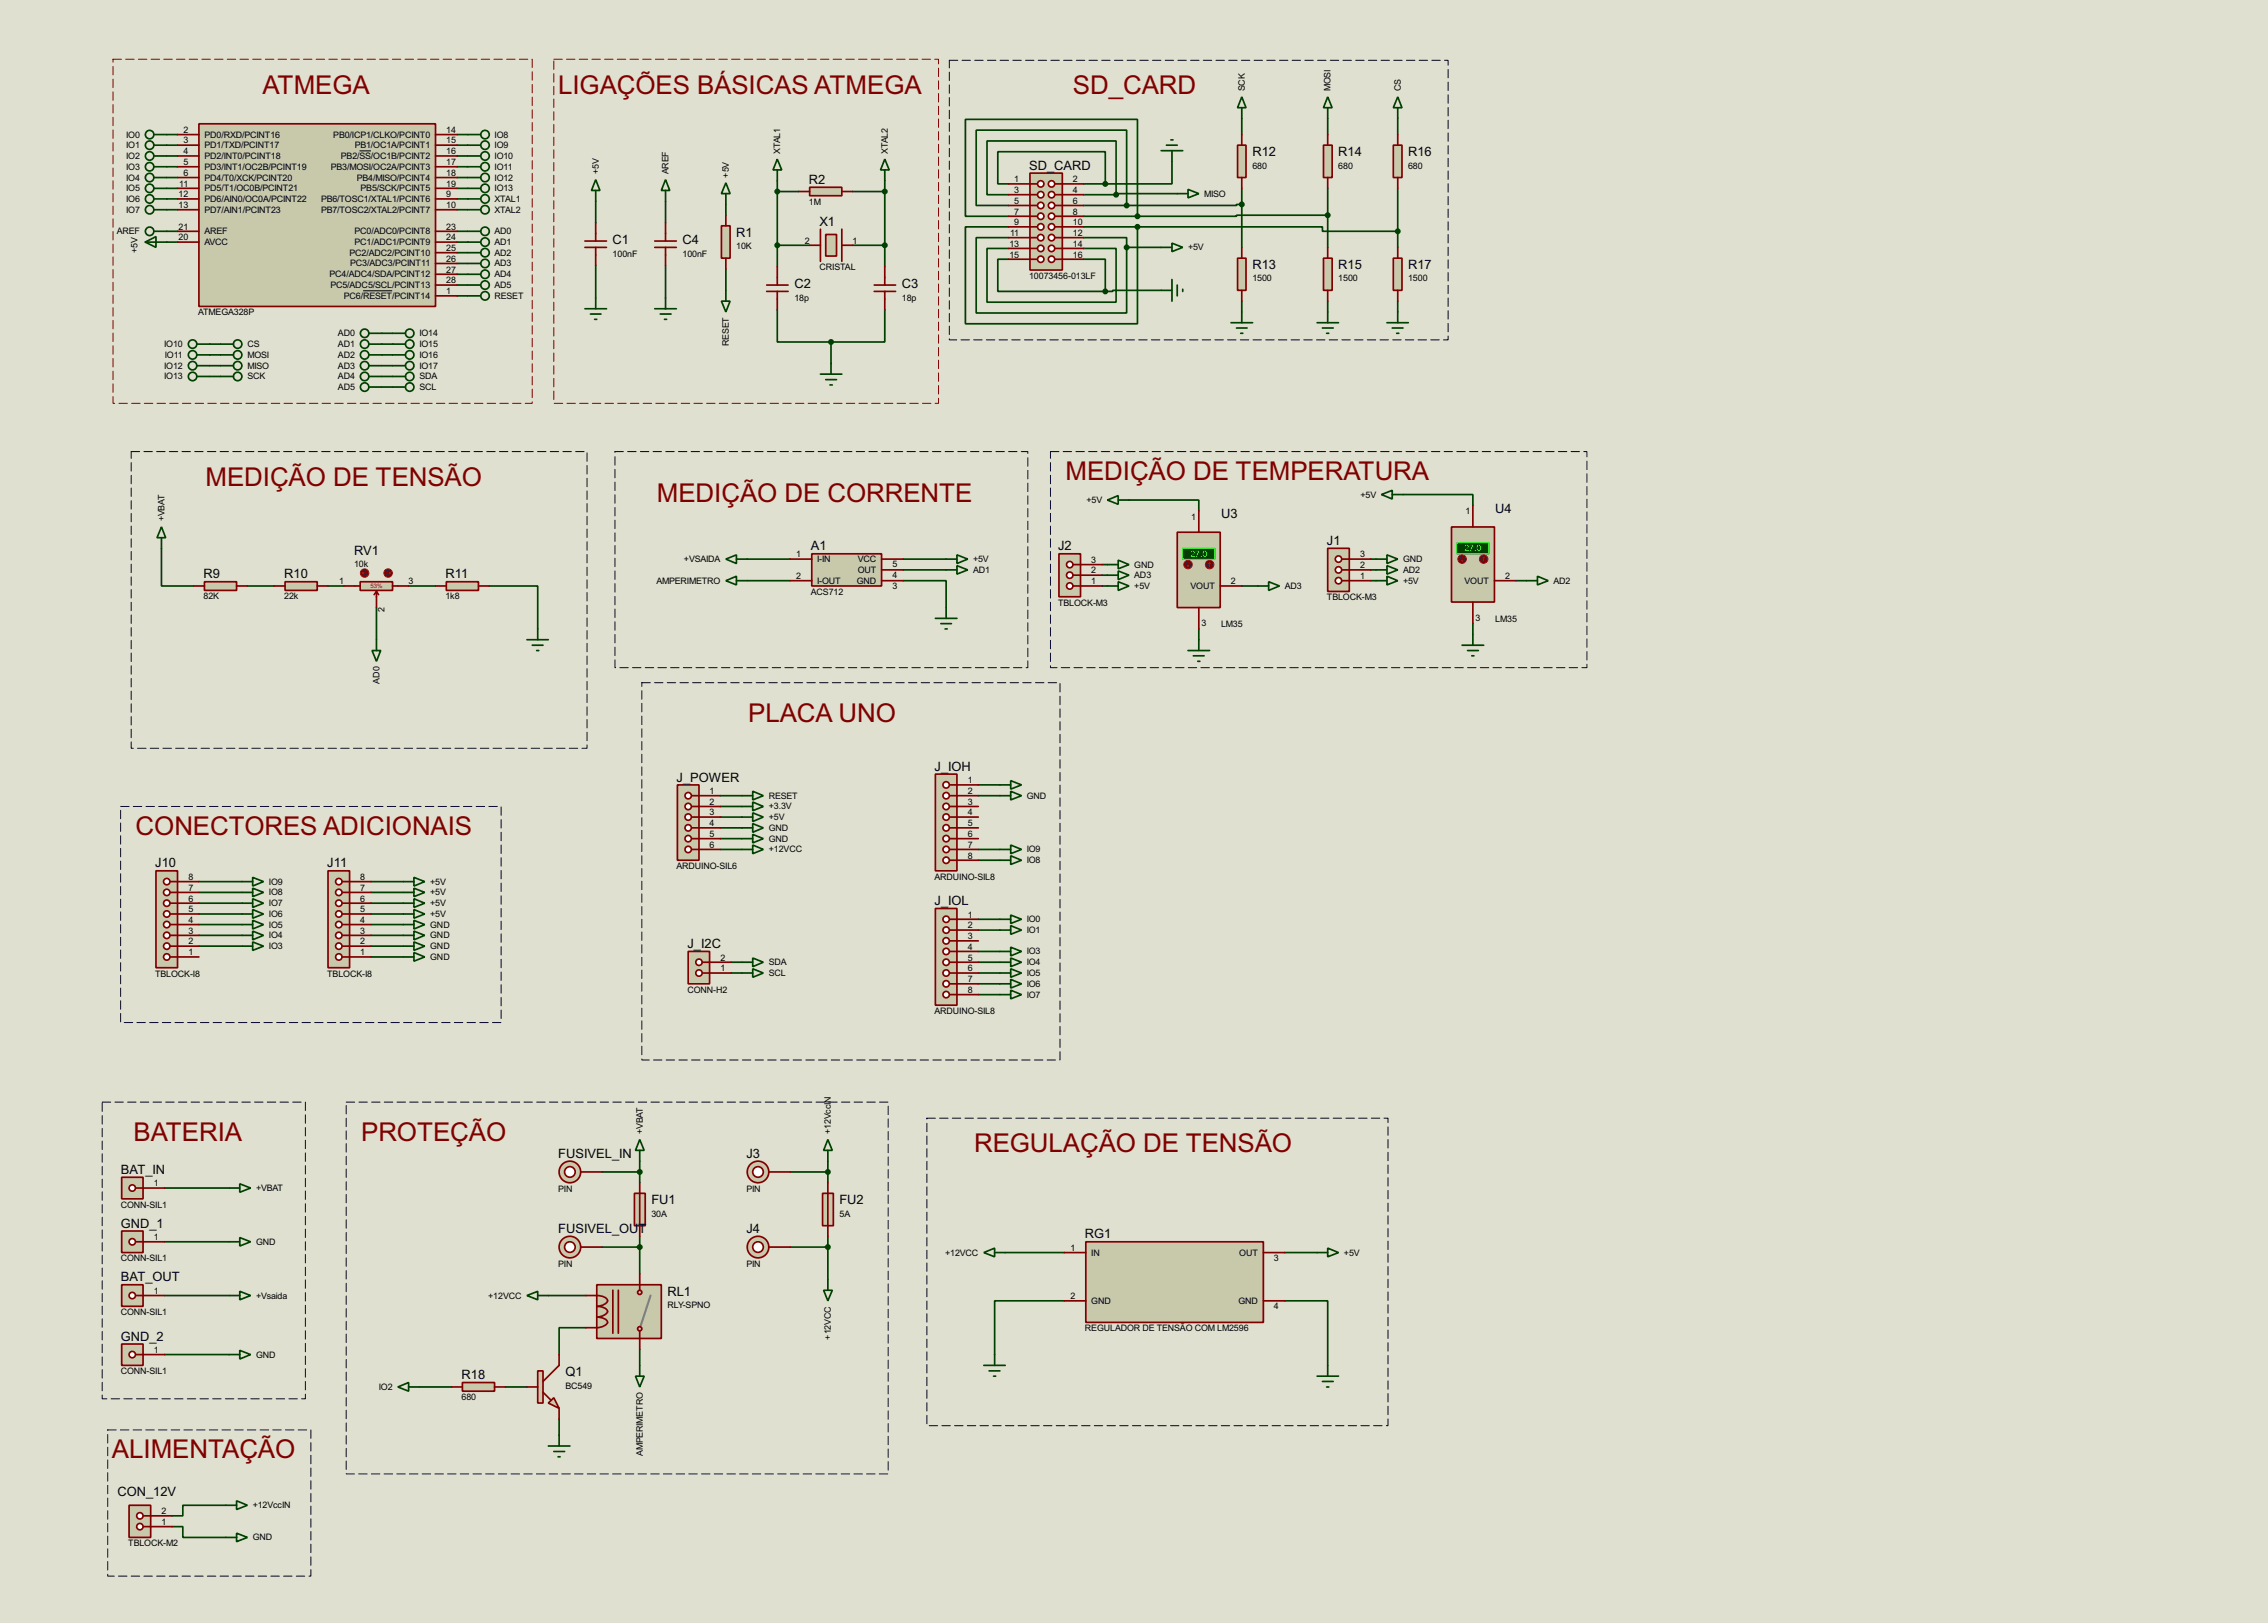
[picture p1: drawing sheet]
<svg xmlns="http://www.w3.org/2000/svg" width="536mm" height="383mm" viewBox="0 0 536 383" stroke-linecap="round" stroke-linejoin="round" font-family="sans-serif">
<defs><g id="words">
<g font-size="6.9" fill="#800000">
<text x="62" y="22.3">ATMEGA</text>
<text x="131.9" y="22.3">LIGAÇÕES BÁSICAS ATMEGA</text>
<text x="253.5" y="22.3">SD_CARD</text>
<text x="251.8" y="113.5">MEDIÇÃO DE TEMPERATURA</text>
<text x="48.6" y="114.8">MEDIÇÃO DE TENSÃO</text>
<text x="155.2" y="118.5">MEDIÇÃO DE CORRENTE</text>
<text x="176.8" y="170.7">PLACA UNO</text>
<text x="32.1" y="197.3">CONECTORES ADICIONAIS</text>
<text x="31.6" y="269.7">BATERIA</text>
<text x="85.4" y="269.7">PROTEÇÃO</text>
<text x="230.2" y="272.3">REGULAÇÃO DE TENSÃO</text>
<text x="26.5" y="344.6">ALIMENTAÇÃO</text>
</g>
<g font-size="3.4">
<text x="243.2" y="40.1">SD_CARD</text>
<text x="295.9" y="36.8">R12</text>
<text x="316.2" y="36.8">R14</text>
<text x="332.7" y="36.8">R16</text>
<text x="191.1" y="43.4">R2</text>
<text x="193.7" y="53.3">X1</text>
<text x="144.8" y="57.7">C1</text>
<text x="161.3" y="57.7">C4</text>
<text x="174" y="55.9">R1</text>
<text x="295.9" y="63.5">R13</text>
<text x="316.2" y="63.5">R15</text>
<text x="332.7" y="63.5">R17</text>
<text x="187.7" y="68.1">C2</text>
<text x="213.1" y="68.1">C3</text>
<text x="288.5" y="122.4">U3</text>
<text x="353.3" y="121.2">U4</text>
<text x="83.7" y="131.1">RV1</text>
<text x="191.6" y="130.1">A1</text>
<text x="250" y="130.1">J2</text>
<text x="313.5" y="128.8">J1</text>
<text x="48.1" y="136.7">R9</text>
<text x="67.2" y="136.7">R10</text>
<text x="105.3" y="136.7">R11</text>
<text x="159.9" y="184.7">J_POWER</text>
<text x="220.8" y="182.1">J_IOH</text>
<text x="36.7" y="205">J10</text>
<text x="77.3" y="205">J11</text>
<text x="220.8" y="213.9">J_IOL</text>
<text x="162.4" y="224">J_I2C</text>
<text x="131.9" y="273.6">FUSIVEL_IN</text>
<text x="176.4" y="273.6">J3</text>
<text x="28.6" y="277.4">BAT_IN</text>
<text x="153.9" y="284.5">FU1</text>
<text x="198.4" y="284.5">FU2</text>
<text x="28.6" y="290.1">GND_1</text>
<text x="131.9" y="291.4">FUSIVEL_OUT</text>
<text x="176.4" y="291.4">J4</text>
<text x="256.4" y="292.6">RG1</text>
<text x="28.6" y="302.8">BAT_OUT</text>
<text x="157.7" y="306.1">RL1</text>
<text x="28.6" y="316.8">GND_2</text>
<text x="109.1" y="325.9">R18</text>
<text x="133.6" y="325.2">Q1</text>
<text x="27.8" y="353.6">CON_12V</text>
</g>
<g font-size="2.4">
<text x="294.1" y="21.6" transform="rotate(-90 294.1 21.6)">SCK</text>
<text x="314.4" y="21.6" transform="rotate(-90 314.4 21.6)">MOSI</text>
<text x="331" y="21.6" transform="rotate(-90 331 21.6)">CS</text>
<text x="29.8" y="32.5">IO0</text>
<text x="29.8" y="35">IO1</text>
<text x="43.4" y="33.9">3</text>
<text x="43.4" y="31.4">2</text>
<text x="48.3" y="35">PD1/TXD/PCINT17</text>
<text x="48.3" y="32.5">PD0/RXD/PCINT16</text>
<text x="78.8" y="32.5">PB0/ICP1/CLKO/PCINT0</text>
<text x="83.8" y="35">PB1/OC1A/PCINT1</text>
<text x="105.5" y="31.4">14</text>
<text x="105.5" y="33.9">15</text>
<text x="116.9" y="32.5">IO8</text>
<text x="116.9" y="35">IO9</text>
<text x="29.8" y="40.1">IO3</text>
<text x="29.8" y="37.5">IO2</text>
<text x="43.4" y="41.6">6</text>
<text x="43.4" y="39">5</text>
<text x="43.4" y="36.4">4</text>
<text x="48.3" y="40.1">PD3/INT1/OC2B/PCINT19</text>
<text x="48.3" y="37.5">PD2/INT0/PCINT18</text>
<text x="78.2" y="40.1">PB3/MOSI/OC2A/PCINT3</text>
<text x="80.6" y="37.5">PB2/SS/OC1B/PCINT2</text>
<text x="105.5" y="39">17</text>
<text x="105.5" y="36.4">16</text>
<text x="105.5" y="41.6">18</text>
<text x="116.9" y="37.5">IO10</text>
<text x="116.9" y="40.1">IO11</text>
<text x="141.5" y="41.2" transform="rotate(-90 141.5 41.2)">+5V</text>
<text x="158" y="41.2" transform="rotate(-90 158 41.2)">AREF</text>
<text x="172.2" y="42" transform="rotate(-90 172.2 42)">+5V</text>
<text x="184.4" y="36.3" transform="rotate(-90 184.4 36.3)">XTAL1</text>
<text x="209.8" y="36.3" transform="rotate(-90 209.8 36.3)">XTAL2</text>
<text x="295.9" y="39.9">680</text>
<text x="316.2" y="39.9">680</text>
<text x="332.7" y="39.9">680</text>
<text x="29.8" y="47.7">IO6</text>
<text x="29.8" y="45.2">IO5</text>
<text x="29.8" y="42.7">IO4</text>
<text x="42.2" y="46.6">12</text>
<text x="42.4" y="44.1">11</text>
<text x="48.3" y="47.7">PD6/AIN0/OC0A/PCINT22</text>
<text x="48.3" y="45.2">PD5/T1/OC0B/PCINT21</text>
<text x="48.3" y="42.7">PD4/T0/XCK/PCINT20</text>
<text x="75.9" y="47.7">PB6/TOSC1/XTAL1/PCINT6</text>
<text x="84.3" y="42.7">PB4/MISO/PCINT4</text>
<text x="85.2" y="45.2">PB5/SCK/PCINT5</text>
<text x="105.5" y="44.1">19</text>
<text x="105.5" y="46.6">9</text>
<text x="116.9" y="42.7">IO12</text>
<text x="116.9" y="45.2">IO13</text>
<text x="116.9" y="47.7">XTAL1</text>
<text x="239.7" y="43">1</text>
<text x="239.7" y="45.6">3</text>
<text x="253.5" y="43">2</text>
<text x="253.5" y="45.6">4</text>
<text x="284.5" y="46.5">MISO</text>
<text x="29.8" y="50.2">IO7</text>
<text x="42.2" y="49.2">13</text>
<text x="48.3" y="50.2">PD7/AIN1/PCINT23</text>
<text x="75.9" y="50.2">PB7/TOSC2/XTAL2/PCINT7</text>
<text x="105.5" y="49.2">10</text>
<text x="116.9" y="50.2">XTAL2</text>
<text x="191.1" y="48.3">1M</text>
<text x="239.7" y="48.1">5</text>
<text x="239.7" y="50.7">7</text>
<text x="239.7" y="53.2">9</text>
<text x="253.5" y="48.1">6</text>
<text x="253.5" y="50.7">8</text>
<text x="253.5" y="53.2">10</text>
<text x="27.6" y="55.4">AREF</text>
<text x="32.5" y="59.7" transform="rotate(-90 32.5 59.7)">+5V</text>
<text x="42.2" y="56.8">20</text>
<text x="42.2" y="54.3">21</text>
<text x="48.3" y="57.9">AVCC</text>
<text x="48.3" y="55.4">AREF</text>
<text x="83.8" y="57.9">PC1/ADC1/PCINT9</text>
<text x="83.8" y="55.4">PC0/ADC0/PCINT8</text>
<text x="105.5" y="59.3">25</text>
<text x="105.5" y="56.8">24</text>
<text x="105.5" y="54.3">23</text>
<text x="116.9" y="55.4">AD0</text>
<text x="116.9" y="57.9">AD1</text>
<text x="174" y="58.9">10K</text>
<text x="190.1" y="57.5">2</text>
<text x="201.4" y="57.5">1</text>
<text x="238.5" y="58.3">13</text>
<text x="238.7" y="55.7">11</text>
<text x="253.5" y="55.7">12</text>
<text x="253.5" y="58.3">14</text>
<text x="280.7" y="59.2">+5V</text>
<text x="77.9" y="65.5">PC4/ADC4/SDA/PCINT12</text>
<text x="82.6" y="60.4">PC2/ADC2/PCINT10</text>
<text x="82.8" y="62.9">PC3/ADC3/PCINT11</text>
<text x="105.5" y="64.4">27</text>
<text x="105.5" y="61.9">26</text>
<text x="116.9" y="60.4">AD2</text>
<text x="116.9" y="62.9">AD3</text>
<text x="116.9" y="65.5">AD4</text>
<text x="144.8" y="60.7">100nF</text>
<text x="161.3" y="60.7">100nF</text>
<text x="193.7" y="63.9">CRISTAL</text>
<text x="238.5" y="60.9">15</text>
<text x="243.2" y="65.9">10073456-013LF</text>
<text x="253.5" y="60.9">16</text>
<text x="78.1" y="68.1">PC5/ADC5/SCL/PCINT13</text>
<text x="81.3" y="70.6">PC6/RESET/PCINT14</text>
<text x="105.5" y="69.5">1</text>
<text x="105.5" y="67">28</text>
<text x="116.9" y="68.1">AD5</text>
<text x="116.9" y="70.6">RESET</text>
<text x="187.7" y="71.1">18p</text>
<text x="213.1" y="71.1">18p</text>
<text x="295.9" y="66.5">1500</text>
<text x="316.2" y="66.5">1500</text>
<text x="332.7" y="66.5">1500</text>
<text x="46.8" y="74.5">ATMEGA328P</text>
<text x="38.8" y="82">IO10</text>
<text x="58.5" y="82">CS</text>
<text x="79.9" y="79.5">AD0</text>
<text x="79.9" y="82">AD1</text>
<text x="99.1" y="79.5">IO14</text>
<text x="99.1" y="82">IO15</text>
<text x="172.2" y="81.8" transform="rotate(-90 172.2 81.8)">RESET</text>
<text x="38.8" y="87.1">IO12</text>
<text x="38.8" y="89.6">IO13</text>
<text x="39" y="84.6">IO11</text>
<text x="58.5" y="84.6">MOSI</text>
<text x="58.5" y="87.1">MISO</text>
<text x="58.5" y="89.6">SCK</text>
<text x="79.9" y="84.6">AD2</text>
<text x="79.9" y="87.1">AD3</text>
<text x="79.9" y="89.6">AD4</text>
<text x="99.1" y="84.6">IO16</text>
<text x="99.1" y="87.1">IO17</text>
<text x="99.1" y="89.6">SDA</text>
<text x="79.9" y="92.2">AD5</text>
<text x="99.1" y="92.2">SCL</text>
<text x="256.7" y="118.9">+5V</text>
<text x="321.5" y="117.6">+5V</text>
<text x="38.9" y="123.2" transform="rotate(-90 38.9 123.2)">+VBAT</text>
<text x="281.5" y="122.8">1</text>
<text x="346.3" y="121.6">1</text>
<text x="188.1" y="131.7">1</text>
<text x="321.4" y="131.7">3</text>
<text x="83.7" y="134.1">10k</text>
<text x="155.1" y="137.9">AMPERIMETRO</text>
<text x="161.6" y="132.8">+VSAIDA</text>
<text x="188.1" y="136.8">2</text>
<text x="193.1" y="132.8">I-IN</text>
<text x="193.1" y="137.9">I-OUT</text>
<text x="202.5" y="137.9">GND</text>
<text x="202.7" y="135.4">OUT</text>
<text x="202.7" y="132.8">VCC</text>
<text x="210.9" y="134">5</text>
<text x="210.9" y="136.6">4</text>
<text x="229.9" y="132.8">+5V</text>
<text x="229.9" y="135.4">AD1</text>
<text x="257.9" y="135.5">2</text>
<text x="257.9" y="133">3</text>
<text x="268" y="134.1">GND</text>
<text x="268" y="136.6">AD3</text>
<text x="321.4" y="136.8">1</text>
<text x="321.4" y="134.3">2</text>
<text x="331.5" y="132.8">GND</text>
<text x="331.5" y="135.4">AD2</text>
<text x="331.5" y="137.9">+5V</text>
<text x="346.1" y="137.9">VOUT</text>
<text x="355.7" y="136.8">2</text>
<text x="367.1" y="137.9">AD2</text>
<text x="48.1" y="141.6">82K</text>
<text x="67.2" y="141.6">22k</text>
<text x="80.2" y="138.1">1</text>
<text x="96.6" y="138.1">3</text>
<text x="105.3" y="141.6">1k8</text>
<text x="191.6" y="140.5">ACS712</text>
<text x="210.9" y="139.1">3</text>
<text x="250" y="143.1">TBLOCK-M3</text>
<text x="257.9" y="138.1">1</text>
<text x="268" y="139.2">+5V</text>
<text x="281.3" y="139.2">VOUT</text>
<text x="290.9" y="138.1">2</text>
<text x="303.6" y="139.2">AD3</text>
<text x="313.5" y="141.8">TBLOCK-M3</text>
<text x="90.9" y="144.7" transform="rotate(-90 90.9 144.7)">2</text>
<text x="283.9" y="148">3</text>
<text x="288.5" y="148.2">LM35</text>
<text x="348.7" y="146.7">3</text>
<text x="353.3" y="146.9">LM35</text>
<text x="89.7" y="161.5" transform="rotate(-90 89.7 161.5)">AD0</text>
<text x="228.7" y="185.1">1</text>
<text x="167.7" y="187.6">1</text>
<text x="167.7" y="190.1">2</text>
<text x="181.7" y="188.7">RESET</text>
<text x="181.7" y="191.3">+3.3V</text>
<text x="228.7" y="187.6">2</text>
<text x="228.7" y="190.1">3</text>
<text x="242.6" y="188.7">GND</text>
<text x="167.7" y="192.7">3</text>
<text x="167.7" y="195.2">4</text>
<text x="167.7" y="197.8">5</text>
<text x="181.7" y="193.8">+5V</text>
<text x="181.7" y="196.3">GND</text>
<text x="228.7" y="192.7">4</text>
<text x="228.7" y="195.2">5</text>
<text x="228.7" y="197.8">6</text>
<text x="167.7" y="200.3">6</text>
<text x="181.7" y="198.9">GND</text>
<text x="181.7" y="201.4">+12VCC</text>
<text x="228.7" y="200.3">7</text>
<text x="228.7" y="202.8">8</text>
<text x="242.6" y="204">IO8</text>
<text x="242.6" y="201.4">IO9</text>
<text x="44.5" y="207.9">8</text>
<text x="63.6" y="209">IO9</text>
<text x="85.1" y="207.9">8</text>
<text x="101.7" y="209">+5V</text>
<text x="159.9" y="205.4">ARDUINO-SIL6</text>
<text x="220.8" y="207.9">ARDUINO-SIL8</text>
<text x="44.5" y="215.5">5</text>
<text x="44.5" y="213">6</text>
<text x="44.5" y="210.5">7</text>
<text x="63.6" y="211.6">IO8</text>
<text x="63.6" y="214.1">IO7</text>
<text x="85.1" y="215.5">5</text>
<text x="85.1" y="213">6</text>
<text x="85.1" y="210.5">7</text>
<text x="101.7" y="211.6">+5V</text>
<text x="101.7" y="214.1">+5V</text>
<text x="44.5" y="220.6">3</text>
<text x="44.5" y="218.1">4</text>
<text x="63.6" y="216.7">IO6</text>
<text x="63.6" y="219.2">IO5</text>
<text x="63.6" y="221.7">IO4</text>
<text x="85.1" y="220.6">3</text>
<text x="85.1" y="218.1">4</text>
<text x="101.7" y="216.7">+5V</text>
<text x="101.7" y="219.2">GND</text>
<text x="101.7" y="221.7">GND</text>
<text x="228.7" y="216.8">1</text>
<text x="228.7" y="219.4">2</text>
<text x="228.7" y="221.9">3</text>
<text x="242.6" y="217.9">IO0</text>
<text x="242.6" y="220.5">IO1</text>
<text x="44.5" y="225.7">1</text>
<text x="44.5" y="223.2">2</text>
<text x="63.6" y="224.3">IO3</text>
<text x="85.1" y="225.7">1</text>
<text x="85.1" y="223.2">2</text>
<text x="101.7" y="224.3">GND</text>
<text x="101.7" y="226.8">GND</text>
<text x="170.2" y="227">2</text>
<text x="228.7" y="224.4">4</text>
<text x="228.7" y="227">5</text>
<text x="242.6" y="225.5">IO3</text>
<text x="36.7" y="230.8">TBLOCK-I8</text>
<text x="77.3" y="230.8">TBLOCK-I8</text>
<text x="170.2" y="229.5">1</text>
<text x="181.7" y="228.1">SDA</text>
<text x="181.7" y="230.6">SCL</text>
<text x="228.7" y="229.5">6</text>
<text x="228.7" y="232.1">7</text>
<text x="242.6" y="228.1">IO4</text>
<text x="242.6" y="230.6">IO5</text>
<text x="242.6" y="233.2">IO6</text>
<text x="162.4" y="234.6">CONN-H2</text>
<text x="220.8" y="239.6">ARDUINO-SIL8</text>
<text x="228.7" y="234.6">8</text>
<text x="242.6" y="235.7">IO7</text>
<text x="151.9" y="268" transform="rotate(-90 151.9 268)">+VBAT</text>
<text x="196.3" y="268" transform="rotate(-90 196.3 268)">+12VccIN</text>
<text x="36.4" y="280.3">1</text>
<text x="60.5" y="281.4">+VBAT</text>
<text x="131.9" y="281.6">PIN</text>
<text x="176.4" y="281.6">PIN</text>
<text x="28.6" y="285.4">CONN-SIL1</text>
<text x="153.9" y="287.5">30A</text>
<text x="198.4" y="287.5">5A</text>
<text x="36.4" y="293">1</text>
<text x="28.6" y="298.1">CONN-SIL1</text>
<text x="60.5" y="294.1">GND</text>
<text x="131.9" y="299.3">PIN</text>
<text x="176.4" y="299.3">PIN</text>
<text x="223.3" y="296.7">+12VCC</text>
<text x="252.9" y="295.6">1</text>
<text x="257.9" y="296.7">IN</text>
<text x="292.8" y="296.7">OUT</text>
<text x="301" y="297.9">3</text>
<text x="317.6" y="296.7">+5V</text>
<text x="36.4" y="305.7">1</text>
<text x="28.6" y="310.8">CONN-SIL1</text>
<text x="60.5" y="306.8">+Vsaida</text>
<text x="115.4" y="306.8">+12VCC</text>
<text x="157.7" y="309.1">RLY-SPNO</text>
<text x="252.9" y="307">2</text>
<text x="257.9" y="308.1">GND</text>
<text x="292.6" y="308.1">GND</text>
<text x="301" y="309.3">4</text>
<text x="196.3" y="316.5" transform="rotate(-90 196.3 316.5)">+12VCC</text>
<text x="256.4" y="314.6">REGULADOR DE TENSÃO COM LM2596</text>
<text x="36.4" y="319.7">1</text>
<text x="60.5" y="320.8">GND</text>
<text x="28.6" y="324.7">CONN-SIL1</text>
<text x="89.5" y="328.4">IO2</text>
<text x="133.6" y="328.1">BC549</text>
<text x="109.1" y="330.8">680</text>
<text x="151.9" y="344" transform="rotate(-90 151.9 344)">AMPERIMETRO</text>
<text x="38.2" y="357.8">2</text>
<text x="59.7" y="356.4">+12VccIN</text>
<text x="30.3" y="365.4">TBLOCK-M2</text>
<text x="38.2" y="360.3">1</text>
<text x="59.7" y="364">GND</text>
</g>
<g font-size="2.4" fill="#0f0">
<text x="281.3" y="131.6">27.0</text>
<text x="346" y="130.3">27.0</text>
</g>
<text font-size="1.6" fill="#c00000" x="87.6" y="139">53%</text>
</g></defs>
<path d="M0 0h535.9v383.5h-535.9z" fill="#e0e0d0"/>
<g fill="none" stroke="#004000" stroke-width=".4">
<path d="M39.4 39.4h2.6M39.4 36.9h2.6M39.4 31.8h2.6M39.4 34.3h2.6M108 39.4h2.5M108 36.9h2.5M108 31.8h2.5M108 34.3h2.5M276.9 38.2v5.3h-15.7M293.4 28v3.8M313.7 28v3.8M330.3 28v3.8"/>
<path d="M39.4 49.6h2.6M39.4 47h2.6M39.4 44.5h2.6M39.4 42h2.6M39.4 54.7h2.6M39.4 57.2h2.6M108 49.6h2.5M108 47h2.5M108 44.5h2.5M108 42h2.5M108 54.7h2.5M108 57.2h2.5"/>
<path d="M108 59.7h2.5M140.8 47.6v5M157.3 47.6v5M171.5 48.3v2.6M183.7 58h7.6M183.7 42.7v20.3M183.7 45.3h5.1M201.5 58h7.6M201.5 45.3h7.6M209.1 42.7v20.3M238.3 58.7h-5.1v12.7h30.5v-12.7h-7.6M238.3 53.6h-10.2v22.9h40.7v-22.9"/>
<path d="M238.3 43.5h-2.5v-7.6h25.4v7.6M238.3 46h-5.1v-12.7h30.5v12.7M238.3 48.6h-7.6v-17.8h35.5v17.8M238.3 51.1h-10.2v-22.9h40.7v22.9M238.3 56.2h-7.6v17.8h35.5v-15.5M256.1 56.2h10.1v2.3M256.1 53.6h12.7M256.1 43.5h5.1M256.1 46h7.6M256.1 48.6h10.1M256.1 51.1h12.7M266.2 58.5h8.2"/>
<path d="M268.8 53.6h43.7v1.1h17.8M278.2 45.8h-14v.2h-.5M293.4 48.3h-1.2v.3h-26M293.4 44.5v14M313.7 50.9h-21.5v.2h-23.4M313.7 44.5v14M330.3 44.5v14M90.2 78.8h2.6M108 62.3h2.5M108 64.8h2.5M108 67.4h2.5M108 69.9h2.5"/>
<path d="M140.8 62.8v7.6M157.3 62.8v7.6M171.5 63.6v5M183.7 73.2v7.6h12.7M209.1 73.2v7.6h-12.7M238.3 61.3h-2.5v7.6h25.4M256.1 61.3h5.1v7.6M274.4 68.6h-11.5v.3h-1.7M293.4 71.2v2.5M313.7 71.2v2.5M330.3 71.2v2.5M49.6 81.3h2.5"/>
<path d="M49.6 83.9h2.5M49.6 86.4h2.5M49.6 89h2.5M90.2 81.3h2.6M90.2 83.9h2.6M90.2 86.4h2.6M90.2 89h2.6M90.2 91.5h2.6M196.4 80.8v5.1M266.8 118.2h16.5v2.5M331.5 116.9h16.5v2.5M38.2 129.6v8.9h7.6"/>
<path d="M58.5 138.5h6.3M77.5 138.5h3.8M96.6 138.5h6.3M115.6 138.5h11.5v10.1M176.6 137.2h10.1M176.6 132.1h10.1M213.4 137.2h10.2v6.4M213.4 132.1h10.2M213.4 134.7h10.2M260.4 138.5h1.3M260.4 133.4h1.3M260.4 135.9h1.3"/>
<path d="M293.4 138.5h3.8M323.9 137.2h1.3M323.9 132.1h1.3M323.9 134.7h1.3M358.2 137.2h2.5M89 143.6v7.6M283.3 148.6v2.6M348 147.4v2.5M170.2 188h5.1M170.2 190.6h5.1M170.2 193.1h5.1M170.2 195.6h5.1"/>
<path d="M170.2 198.2h5.1M231.2 188h5.1M231.2 185.5h5.1M47 208.3h10.2M47 210.9h10.2M47 213.4h10.2M47 216h10.2M47 218.5h10.2M87.7 208.3h7.6M87.7 210.9h7.6M87.7 213.4h7.6M87.7 216h7.6"/>
<path d="M87.7 218.5h7.6M170.2 200.7h5.1M231.2 217.2h5.1M231.2 219.8h5.1M231.2 200.7h5.1M231.2 203.3h5.1M47 221h10.2M47 223.6h10.2M87.7 221h7.6M87.7 223.6h7.6M87.7 226.1h7.6M172.8 227.4h2.5"/>
<path d="M172.8 229.9h2.5M231.2 224.8h5.1M231.2 227.4h5.1M231.2 229.9h5.1M231.2 232.5h5.1M231.2 235h5.1M142.3 276.9h8.9M151.2 274.4v5.1M186.7 276.9h8.9M195.6 274.4v5.1M38.9 280.7h15.3M38.9 293.4h15.3"/>
<path d="M142.3 294.7h8.9M151.2 292.2v8.8M186.7 294.7h8.9M195.6 292.2v10.1M237.5 296h14M303.6 296h7.6M38.9 306.1h15.3M129.6 306.1h8.9M138.5 313.7h-6.4v6.4M151.2 318.8v3.8M251.5 307.4h-16.5v12.7M303.6 307.4h10.1v15.2"/>
<path d="M38.9 320.1h15.3M99.1 327.7h7.6M119.4 327.7h5.1M132.1 335.3v3.8M53.4 355.7h-10.2v2.5h-2.5M40.7 360.7h2.5v2.6h10.2"/>
</g>
<path d="M47 29.3h55.9v43.1h-55.9z" fill="#c8c8aa" stroke="#800000" stroke-width=".4"/>
<g fill="none" stroke="#800000" stroke-width=".4">
<path d="M42 31.8h5M42 34.3h5M42 39.4h5M42 36.9h5M102.9 31.8h5.1M102.9 34.3h5.1M102.9 39.4h5.1M102.9 36.9h5.1M42 47h5M42 44.5h5M42 42h5M42 49.6h5"/>
<path d="M42 57.2h5M42 54.7h5M102.9 47h5.1M102.9 44.5h5.1M102.9 42h5.1M102.9 49.6h5.1M102.9 59.7h5.1M102.9 57.2h5.1M102.9 54.7h5.1M102.9 69.9h5.1M102.9 67.4h5.1M102.9 64.8h5.1"/>
<path d="M102.9 62.3h5.1"/>
</g>
<path d="M85 35.7h2.7M85.8 68.7h6.9" fill="none" stroke="#000" stroke-width=".24"/>
<g fill="none" stroke="#004000" stroke-width=".4">
<path d="M36.4 39.4h3M36.4 36.9h3M110.5 39.4h3.1M110.5 36.9h3.1M110.5 31.8h3.1M110.5 34.3h3.1M34.3 57.2l2.6-1.3v2.6zM34.3 57.2h5.1M36.4 49.6h3M36.4 47h3M36.4 44.5h3M36.4 42h3"/>
<path d="M36.4 54.7h3M110.5 44.5h3.1M110.5 42h3.1M110.5 54.7h3.1M110.5 57.2h3.1M110.5 59.7h3.1M87.2 78.8h3M92.8 78.8h3M110.5 62.3h3.1M110.5 64.8h3.1M110.5 67.4h3.1M110.5 69.9h3.1"/>
<path d="M46.5 81.3h3.1M46.5 83.9h3.1M46.5 86.4h3.1M46.5 89h3.1M52.1 81.3h3.1M52.1 83.9h3.1M52.1 86.4h3.1M52.1 89h3.1M87.2 81.3h3M87.2 83.9h3M87.2 86.4h3M87.2 89h3"/>
<path d="M87.2 91.5h3M92.8 81.3h3M92.8 83.9h3M92.8 86.4h3M92.8 89h3M92.8 91.5h3"/>
<circle cx="35.3" cy="36.9" r="1"/>
<circle cx="35.3" cy="39.4" r="1"/>
<circle cx="114.6" cy="39.4" r="1"/>
<circle cx="114.6" cy="34.3" r="1"/>
<circle cx="114.6" cy="36.9" r="1"/>
<circle cx="114.6" cy="31.8" r="1"/>
<circle cx="35.3" cy="42" r="1"/>
<circle cx="35.3" cy="49.6" r="1"/>
<circle cx="35.3" cy="47" r="1"/>
<circle cx="35.3" cy="44.5" r="1"/>
<circle cx="35.3" cy="54.7" r="1"/>
<circle cx="114.6" cy="44.5" r="1"/>
<circle cx="114.6" cy="42" r="1"/>
<circle cx="114.6" cy="59.7" r="1"/>
<circle cx="114.6" cy="57.2" r="1"/>
<circle cx="114.6" cy="54.7" r="1"/>
<circle cx="86.1" cy="78.8" r="1"/>
<circle cx="96.8" cy="78.8" r="1"/>
<circle cx="114.6" cy="67.4" r="1"/>
<circle cx="114.6" cy="62.3" r="1"/>
<circle cx="114.6" cy="64.8" r="1"/>
<circle cx="114.6" cy="69.9" r="1"/>
<circle cx="45.5" cy="86.4" r="1"/>
<circle cx="45.5" cy="89" r="1"/>
<circle cx="45.5" cy="81.3" r="1"/>
<circle cx="45.5" cy="83.9" r="1"/>
<circle cx="56.1" cy="81.3" r="1"/>
<circle cx="56.1" cy="89" r="1"/>
<circle cx="56.1" cy="86.4" r="1"/>
<circle cx="56.1" cy="83.9" r="1"/>
<circle cx="86.1" cy="86.4" r="1"/>
<circle cx="86.1" cy="83.9" r="1"/>
<circle cx="86.1" cy="81.3" r="1"/>
<circle cx="86.1" cy="89" r="1"/>
<circle cx="86.1" cy="91.5" r="1"/>
<circle cx="96.8" cy="86.4" r="1"/>
<circle cx="96.8" cy="81.3" r="1"/>
<circle cx="96.8" cy="91.5" r="1"/>
<circle cx="96.8" cy="83.9" r="1"/>
<circle cx="96.8" cy="89" r="1"/>
</g>
<path d="M26.7 14h99.1v81.3h-99.1z" fill="none" stroke="#e0e0d0" stroke-width=".24"/>
<path d="M26.7 14h99.1v81.3h-99.1z" fill="none" stroke="#800000" stroke-width=".24" stroke-dasharray="2 1"/>
<path d="M170.5 53.4h2v7.6h-2z" fill="#c8c8aa" stroke="#800000" stroke-width=".4"/>
<g fill="none" stroke="#800000" stroke-width=".4">
<path d="M138.2 57h5.1M138.2 58.5h5.1M140.8 52.6v4.4M140.8 58.5v4.3M171.5 50.9v2.5M193.9 54.2v7.6M198.9 54.2v7.6M171.5 61v2.6M181.2 68.9h5M181.2 67.4h5M183.7 63v4.4M183.7 68.9v4.3"/>
<path d="M206.6 68.9h5M206.6 67.4h5M209.1 63v4.4M209.1 68.9v4.3"/>
</g>
<path d="M140.8 42.5l1 2.5h-2zM140.8 45v2.6M171.5 43.2l1 2.6h-2zM171.5 45.8v2.5M138.2 73h5.1M139.5 74.2h2.5M140.5 75.5h.5M140.8 70.4v2.6M170.5 71.2h2l-1 2.5zM171.5 68.6v2.6" fill="none" stroke="#004000" stroke-width=".4"/>
<path d="M195.1 55.4h2.6v5.1h-2.6z" fill="#c8c8aa" stroke="#800000" stroke-width=".4"/>
<path d="M191.3 58h2.6M198.9 58h2.6" fill="none" stroke="#800000" stroke-width=".4"/>
<path d="M183.7 37.6l1 2.6h-2zM209.1 37.6l1 2.6h-2zM183.7 40.2v2.5M209.1 40.2v2.5M193.9 88.4h5M195.1 89.7h2.6M196.1 91h.6M196.4 85.9v2.5" fill="none" stroke="#004000" stroke-width=".4"/>
<g fill="#004000" stroke="#004000" stroke-width=".4">
<circle cx="196.3" cy="80.8" r=".5"/>
<circle cx="209" cy="58" r=".5"/>
<circle cx="183.6" cy="58" r=".5"/>
</g>
<path d="M191.3 44.3h7.6v2h-7.6z" fill="#c8c8aa" stroke="#800000" stroke-width=".4"/>
<path d="M188.8 45.3h2.5M198.9 45.3h2.6" fill="none" stroke="#800000" stroke-width=".4"/>
<g fill="#004000" stroke="#004000" stroke-width=".4">
<circle cx="183.6" cy="45.3" r=".5"/>
<circle cx="209" cy="45.3" r=".5"/>
</g>
<g fill="none" stroke="#004000" stroke-width=".4">
<path d="M110.5 47h3.1M110.5 49.6h3.1M56.7 279.7l2.5 1-2.5 1zM54.2 280.7h2.5M54.2 293.4h2.5M56.7 292.4l2.5 1-2.5 1zM54.2 306.1h2.5M56.7 305.1l2.5 1-2.5 1zM56.7 319.1l2.5 1-2.5 1zM54.2 320.1h2.5"/>
<circle cx="114.6" cy="47" r="1"/>
<circle cx="114.6" cy="49.6" r="1"/>
</g>
<path d="M130.9 14h90.9v81.3h-90.9zM24.2 260.4h48v70.1h-48z" fill="none" stroke="#e0e0d0" stroke-width=".24"/>
<path d="M130.9 14h90.9v81.3h-90.9z" fill="none" stroke="#800000" stroke-width=".24" stroke-dasharray="2 1"/>
<path d="M24.2 260.4h48v70.1h-48z" fill="none" stroke="#000040" stroke-width=".24" stroke-dasharray="2 1"/>
<path d="M28.8 278.2h5v5.1h-5z" fill="#c8c8aa" stroke="#800000" stroke-width=".4"/>
<path d="M32.1 280.7h1.7" fill="none" stroke="#800000" stroke-width=".4"/>
<circle cx="31.2" cy="280.7" r=".75" fill="#feffff" stroke="#800000" stroke-width=".4"/>
<path d="M33.8 280.7h5.1" fill="none" stroke="#800000" stroke-width=".4"/>
<path d="M28.8 290.9h5v5.1h-5z" fill="#c8c8aa" stroke="#800000" stroke-width=".4"/>
<path d="M32.1 293.4h1.7" fill="none" stroke="#800000" stroke-width=".4"/>
<circle cx="31.2" cy="293.4" r=".75" fill="#feffff" stroke="#800000" stroke-width=".4"/>
<path d="M33.8 293.4h5.1" fill="none" stroke="#800000" stroke-width=".4"/>
<path d="M28.8 303.6h5v5.1h-5z" fill="#c8c8aa" stroke="#800000" stroke-width=".4"/>
<path d="M32.1 306.1h1.7" fill="none" stroke="#800000" stroke-width=".4"/>
<circle cx="31.2" cy="306.1" r=".75" fill="#feffff" stroke="#800000" stroke-width=".4"/>
<path d="M33.8 306.1h5.1" fill="none" stroke="#800000" stroke-width=".4"/>
<path d="M28.8 317.6h5v5h-5z" fill="#c8c8aa" stroke="#800000" stroke-width=".4"/>
<path d="M32.1 320.1h1.7" fill="none" stroke="#800000" stroke-width=".4"/>
<circle cx="31.2" cy="320.1" r=".75" fill="#feffff" stroke="#800000" stroke-width=".4"/>
<path d="M33.8 320.1h5.1" fill="none" stroke="#800000" stroke-width=".4"/>
<path d="M25.5 337.9h48v34.5h-48z" fill="none" stroke="#e0e0d0" stroke-width=".24"/>
<path d="M25.5 337.9h48v34.5h-48z" fill="none" stroke="#000040" stroke-width=".24" stroke-dasharray="2 1"/>
<path d="M30.5 355.7h5.1v7.6h-5.1z" fill="#c8c8aa" stroke="#800000" stroke-width=".4"/>
<path d="M33.8 360.7h1.8" fill="none" stroke="#800000" stroke-width=".4"/>
<circle cx="33" cy="360.7" r=".75" fill="#feffff" stroke="#800000" stroke-width=".4"/>
<path d="M33.8 358.2h1.8" fill="none" stroke="#800000" stroke-width=".4"/>
<circle cx="33" cy="358.2" r=".75" fill="#feffff" stroke="#800000" stroke-width=".4"/>
<path d="M35.6 358.2h5.1M35.6 360.7h5.1" fill="none" stroke="#800000" stroke-width=".4"/>
<path d="M53.4 355.7h2.5M55.9 354.6l2.6 1.1-2.6 1zM53.4 363.3h2.5M55.9 362.3l2.6 1-2.6 1z" fill="none" stroke="#004000" stroke-width=".4"/>
<path d="M219 264.2h109v72.7h-109z" fill="none" stroke="#e0e0d0" stroke-width=".24"/>
<path d="M219 264.2h109v72.7h-109z" fill="none" stroke="#000040" stroke-width=".24" stroke-dasharray="2 1"/>
<path d="M256.6 293.4h41.9v19.1h-41.9z" fill="#c8c8aa" stroke="#800000" stroke-width=".4"/>
<path d="M251.5 296h5.1M298.5 296h5.1M251.5 307.4h5.1M298.5 307.4h5.1" fill="none" stroke="#800000" stroke-width=".4"/>
<g fill="none" stroke="#004000" stroke-width=".4">
<path d="M38.2 124.5l1 2.6h-2.1zM38.2 127.1v2.5M232.5 296l2.5-1.1v2.1zM235 296h2.5M311.2 296h2.5M313.7 294.9l2.6 1.1-2.6 1zM232.5 322.6h5M233.7 323.9h2.6M234.8 325.2h.5M235 320.1v2.5M311.2 325.2h5.1M312.5 326.4h2.5"/>
<path d="M313.5 327.7h.5M313.7 322.6v2.6"/>
</g>
<path d="M31 106.7h107.7v70.1h-107.7z" fill="none" stroke="#e0e0d0" stroke-width=".24"/>
<path d="M31 106.7h107.7v70.1h-107.7z" fill="none" stroke="#000040" stroke-width=".24" stroke-dasharray="2 1"/>
<path d="M48.3 137.5h7.6v2h-7.6z" fill="#c8c8aa" stroke="#800000" stroke-width=".4"/>
<path d="M45.8 138.5h2.5M55.9 138.5h2.6" fill="none" stroke="#800000" stroke-width=".4"/>
<path d="M67.4 137.5h7.6v2h-7.6z" fill="#c8c8aa" stroke="#800000" stroke-width=".4"/>
<path d="M64.8 138.5h2.6M75 138.5h2.5" fill="none" stroke="#800000" stroke-width=".4"/>
<path d="M105.5 137.5h7.6v2h-7.6z" fill="#c8c8aa" stroke="#800000" stroke-width=".4"/>
<path d="M102.9 138.5h2.6M113.1 138.5h2.5" fill="none" stroke="#800000" stroke-width=".4"/>
<path d="M85.1 137.5h7.7v2h-7.7z" fill="#c8c8aa" stroke="#800000" stroke-width=".4"/>
<path d="M81.3 138.5h3.8M89 139.8l-.6 .7M89 139.8l.5 .7M89 139.8v3.8M92.8 138.5h3.8" fill="none" stroke="#800000" stroke-width=".4"/>
<circle cx="91.7" cy="135.4" r="1" fill="#400000" stroke="#f00" stroke-width=".24"/>
<path d="M91.2 135.4h1.1M92 135.2l.3 .2M92.3 135.4l-.3 .3" fill="none" stroke="#f00" stroke-width=".24"/>
<circle cx="86.1" cy="135.4" r="1" fill="#400000" stroke="#f00" stroke-width=".24"/>
<path d="M85.7 135.4l.2 .3M85.7 135.4h1M85.9 135.2l-.2 .2" fill="none" stroke="#f00" stroke-width=".24"/>
<path d="M87.9 153.7h2.1l-1 2.6zM89 151.2v2.5M124.5 151.2h5.1M125.8 152.5h2.5M126.8 153.7h.5M127.1 148.6v2.6" fill="none" stroke="#004000" stroke-width=".4"/>
<path d="M243.4 40.9h7.6v22.9h-7.6z" fill="#c8c8aa" stroke="#800000" stroke-width=".4"/>
<path d="M243.4 43.5h1.8" fill="none" stroke="#800000" stroke-width=".4"/>
<circle cx="245.9" cy="43.5" r=".75" fill="#feffff" stroke="#800000" stroke-width=".4"/>
<path d="M243.4 46h1.8" fill="none" stroke="#800000" stroke-width=".4"/>
<circle cx="245.9" cy="46" r=".75" fill="#feffff" stroke="#800000" stroke-width=".4"/>
<path d="M243.4 48.6h1.8" fill="none" stroke="#800000" stroke-width=".4"/>
<circle cx="245.9" cy="48.6" r=".75" fill="#feffff" stroke="#800000" stroke-width=".4"/>
<path d="M243.4 51.1h1.8" fill="none" stroke="#800000" stroke-width=".4"/>
<circle cx="245.9" cy="51.1" r=".75" fill="#feffff" stroke="#800000" stroke-width=".4"/>
<path d="M249.2 43.5h1.8" fill="none" stroke="#800000" stroke-width=".4"/>
<circle cx="248.4" cy="43.5" r=".75" fill="#feffff" stroke="#800000" stroke-width=".4"/>
<path d="M249.2 46h1.8" fill="none" stroke="#800000" stroke-width=".4"/>
<circle cx="248.4" cy="46" r=".75" fill="#feffff" stroke="#800000" stroke-width=".4"/>
<path d="M249.2 48.6h1.8" fill="none" stroke="#800000" stroke-width=".4"/>
<circle cx="248.4" cy="48.6" r=".75" fill="#feffff" stroke="#800000" stroke-width=".4"/>
<path d="M249.2 51.1h1.8" fill="none" stroke="#800000" stroke-width=".4"/>
<circle cx="248.4" cy="51.1" r=".75" fill="#feffff" stroke="#800000" stroke-width=".4"/>
<path d="M243.4 53.6h1.8" fill="none" stroke="#800000" stroke-width=".4"/>
<circle cx="245.9" cy="53.6" r=".75" fill="#feffff" stroke="#800000" stroke-width=".4"/>
<path d="M249.2 53.6h1.8" fill="none" stroke="#800000" stroke-width=".4"/>
<circle cx="248.4" cy="53.6" r=".75" fill="#feffff" stroke="#800000" stroke-width=".4"/>
<path d="M243.4 56.2h1.8" fill="none" stroke="#800000" stroke-width=".4"/>
<circle cx="245.9" cy="56.2" r=".75" fill="#feffff" stroke="#800000" stroke-width=".4"/>
<path d="M249.2 56.2h1.8" fill="none" stroke="#800000" stroke-width=".4"/>
<circle cx="248.4" cy="56.2" r=".75" fill="#feffff" stroke="#800000" stroke-width=".4"/>
<path d="M243.4 58.7h1.8" fill="none" stroke="#800000" stroke-width=".4"/>
<circle cx="245.9" cy="58.7" r=".75" fill="#feffff" stroke="#800000" stroke-width=".4"/>
<path d="M249.2 58.7h1.8" fill="none" stroke="#800000" stroke-width=".4"/>
<circle cx="248.4" cy="58.7" r=".75" fill="#feffff" stroke="#800000" stroke-width=".4"/>
<path d="M243.4 61.3h1.8" fill="none" stroke="#800000" stroke-width=".4"/>
<circle cx="245.9" cy="61.3" r=".75" fill="#feffff" stroke="#800000" stroke-width=".4"/>
<path d="M249.2 61.3h1.8" fill="none" stroke="#800000" stroke-width=".4"/>
<circle cx="248.4" cy="61.3" r=".75" fill="#feffff" stroke="#800000" stroke-width=".4"/>
<g fill="none" stroke="#800000" stroke-width=".4">
<path d="M238.3 43.5h5.1M238.3 46h5.1M238.3 48.6h5.1M238.3 51.1h5.1M238.3 53.6h5.1M238.3 56.2h5.1M238.3 58.7h5.1M251 43.5h5.1M251 46h5.1M251 48.6h5.1M251 51.1h5.1M251 53.6h5.1"/>
<path d="M251 56.2h5.1M251 58.7h5.1M238.3 61.3h5.1M251 61.3h5.1"/>
</g>
<g fill="#004000" stroke="#004000" stroke-width=".4">
<circle cx="268.7" cy="53.6" r=".5"/>
<circle cx="261.1" cy="43.5" r=".5"/>
<circle cx="263.7" cy="46" r=".5"/>
<circle cx="266.2" cy="48.6" r=".5"/>
<circle cx="268.7" cy="51.1" r=".5"/>
</g>
<path d="M224.3 14.3h117.9v66h-117.9z" fill="none" stroke="#e0e0d0" stroke-width=".24"/>
<path d="M224.3 14.3h117.9v66h-117.9z" fill="none" stroke="#000040" stroke-width=".24" stroke-dasharray="2 1"/>
<path d="M274.4 35.6h5.1M275.6 34.3h2.6M276.7 33.1h.5M276.9 35.6v2.6M274.4 58.5h2.5M276.9 57.5l2.6 1-2.6 1zM278.2 45.8h2.5M280.7 44.8l2.6 1-2.6 1z" fill="none" stroke="#004000" stroke-width=".4"/>
<path d="M292.4 34.3h2v7.7h-2z" fill="#c8c8aa" stroke="#800000" stroke-width=".4"/>
<path d="M293.4 31.8v2.5M293.4 42v2.5" fill="none" stroke="#800000" stroke-width=".4"/>
<path d="M292.4 61h2v7.6h-2z" fill="#c8c8aa" stroke="#800000" stroke-width=".4"/>
<path d="M293.4 58.5v2.5M293.4 68.6v2.6" fill="none" stroke="#800000" stroke-width=".4"/>
<path d="M290.9 76.3h5.1M292.2 77.5h2.5M293.2 78.8h.5M293.4 73.7v2.6" fill="none" stroke="#004000" stroke-width=".4"/>
<path d="M312.7 34.3h2.1v7.7h-2.1z" fill="#c8c8aa" stroke="#800000" stroke-width=".4"/>
<path d="M313.7 31.8v2.5M313.7 42v2.5" fill="none" stroke="#800000" stroke-width=".4"/>
<path d="M312.7 61h2.1v7.6h-2.1z" fill="#c8c8aa" stroke="#800000" stroke-width=".4"/>
<path d="M313.7 58.5v2.5M313.7 68.6v2.6" fill="none" stroke="#800000" stroke-width=".4"/>
<path d="M311.2 76.3h5.1M312.5 77.5h2.5M313.5 78.8h.5M313.7 73.7v2.6" fill="none" stroke="#004000" stroke-width=".4"/>
<path d="M329.2 34.3h2.1v7.7h-2.1z" fill="#c8c8aa" stroke="#800000" stroke-width=".4"/>
<path d="M330.3 31.8v2.5M330.3 42v2.5" fill="none" stroke="#800000" stroke-width=".4"/>
<path d="M329.2 61h2.1v7.6h-2.1z" fill="#c8c8aa" stroke="#800000" stroke-width=".4"/>
<path d="M330.3 58.5v2.5M330.3 68.6v2.6" fill="none" stroke="#800000" stroke-width=".4"/>
<path d="M293.4 22.9l1 2.6h-2zM293.4 25.5v2.5M313.7 22.9l1.1 2.6h-2.1zM313.7 25.5v2.5M330.3 22.9l1 2.6h-2.1zM330.3 25.5v2.5M327.7 76.3h5.1M329 77.5h2.5M330 78.8h.5M330.3 73.7v2.6" fill="none" stroke="#004000" stroke-width=".4"/>
<g fill="#004000" stroke="#004000" stroke-width=".4">
<circle cx="293.4" cy="48.3" r=".5"/>
<circle cx="313.7" cy="50.9" r=".5"/>
<circle cx="330.2" cy="54.7" r=".5"/>
</g>
<path d="M191.8 130.9h16.5v7.6h-16.5z" fill="#c8c8aa" stroke="#800000" stroke-width=".4"/>
<path d="M186.7 132.1h5.1M186.7 137.2h5.1M208.3 132.1h5.1M208.3 137.2h5.1M208.3 134.7h5.1" fill="none" stroke="#800000" stroke-width=".4"/>
<path d="M171.5 137.2l2.5-1v2zM174 137.2h2.6" fill="none" stroke="#004000" stroke-width=".4"/>
<path d="M141 303.6h15.3v12.7h-15.3z" fill="#c8c8aa" stroke="#800000" stroke-width=".4"/>
<path d="M153.7 306.1l-2.3 7.1" fill="none" stroke="#808080" stroke-width=".5"/>
<g fill="#c8c8aa" stroke="#800000" stroke-width=".4">
<circle cx="151.1" cy="314" r=".5"/>
<circle cx="151.1" cy="305.4" r=".5"/>
</g>
<path d="M138.5 306.1a8.7 8.7 0 0 1 4.2 .3 .88 .88 0 0 1 .7 1.2 3.2 3.2 0 0 1-2.4 1.1h.6a2.08 2.08 0 0 1 2 1.2 2.76 2.76 0 0 1-2.6 1.3h.6a2.08 2.08 0 0 1 2 1.3 2.75 2.75 0 0 1-2.6 1.2h-2.5M144.8 304.9v10.1M146.1 304.9v10.1M151.2 301v3.9M151.2 314.5v4.3" fill="none" stroke="#800000" stroke-width=".4"/>
<path d="M124.5 306.1l2.6-1v2zM127.1 306.1h2.5M150.2 325.2h2l-1 2.5zM151.2 322.6v2.6" fill="none" stroke="#004000" stroke-width=".4"/>
<path d="M129.6 331.5l1.3-1.2 1.2 2.5z" fill="#c8c8aa" stroke="#800000" stroke-width=".4"/>
<path d="M127.1 323.9h1.2v7.6h-1.2z" fill="#c8c8aa" stroke="#800000" stroke-width=".4"/>
<path d="M124.5 327.7h2.6M128.3 329l1.8 1.8M132.1 320.1v2.5l-3.8 3.8M132.1 332.8v2.5" fill="none" stroke="#800000" stroke-width=".4"/>
<path d="M132.1 339.1v2.6M129.6 341.7h5.1M130.9 343h2.5M131.9 344.2h.5" fill="none" stroke="#004000" stroke-width=".4"/>
<path d="M109.3 326.7h7.6v2h-7.6z" fill="#c8c8aa" stroke="#800000" stroke-width=".4"/>
<path d="M106.7 327.7h2.6M116.9 327.7h2.5" fill="none" stroke="#800000" stroke-width=".4"/>
<path d="M171.5 132.1l2.5-1v2.1zM174 132.1h2.6M223.6 132.1h2.5M223.6 134.7h2.5M226.1 131.1l2.6 1-2.6 1.1zM226.1 133.7l2.6 1-2.6 1zM221 146.1h5.1M222.3 147.4h2.5M223.3 148.6h.5M223.6 143.6v2.5M94 327.7l2.6-1v2zM96.6 327.7h2.5" fill="none" stroke="#004000" stroke-width=".4"/>
<path d="M145.3 106.7h97.6v51.1h-97.6zM81.8 260.4h128.1v87.9h-128.1z" fill="none" stroke="#e0e0d0" stroke-width=".24"/>
<path d="M145.3 106.7h97.6v51.1h-97.6zM81.8 260.4h128.1v87.9h-128.1z" fill="none" stroke="#000040" stroke-width=".24" stroke-dasharray="2 1"/>
<path d="M149.9 282h2.6v7.6h-2.6z" fill-rule="evenodd" fill="#c8c8aa" stroke="#800000" stroke-width=".4"/>
<path d="M151.2 279.5v12.7" fill="none" stroke="#800000" stroke-width=".4"/>
<path d="M151.2 269.3l1 2.5h-2zM151.2 271.8v2.6" fill="none" stroke="#004000" stroke-width=".4"/>
<circle cx="134.6" cy="276.9" r="2.55" fill="#c8c8aa" stroke="#800000" stroke-width=".4"/>
<circle cx="134.6" cy="276.9" r="1.25" fill="#feffff" stroke="#800000" stroke-width=".4"/>
<path d="M137.2 276.9h5.1" fill="none" stroke="#800000" stroke-width=".4"/>
<circle cx="151.1" cy="276.9" r=".5" fill="#004000" stroke="#004000" stroke-width=".4"/>
<circle cx="134.6" cy="294.7" r="2.55" fill="#c8c8aa" stroke="#800000" stroke-width=".4"/>
<circle cx="134.6" cy="294.7" r="1.25" fill="#feffff" stroke="#800000" stroke-width=".4"/>
<path d="M137.2 294.7h5.1" fill="none" stroke="#800000" stroke-width=".4"/>
<circle cx="151.1" cy="294.7" r=".5" fill="#004000" stroke="#004000" stroke-width=".4"/>
<path d="M261.7 118.2l2.5-1.1v2.1zM264.2 118.2h2.6M297.2 138.5h2.6M299.8 137.5l2.5 1-2.5 1zM280.7 153.7h5.1M282 155h2.5M283 156.3h.5M283.3 151.2v2.5" fill="none" stroke="#004000" stroke-width=".4"/>
<path d="M248.2 106.7h126.8v51.1h-126.8z" fill="none" stroke="#e0e0d0" stroke-width=".24"/>
<path d="M248.2 106.7h126.8v51.1h-126.8z" fill="none" stroke="#000040" stroke-width=".24" stroke-dasharray="2 1"/>
<path d="M278.2 125.8h10.1v17.8h-10.1z" fill="#c8c8aa" stroke="#800000" stroke-width=".4"/>
<path d="M279.5 129.6h7.6v2.5h-7.6z" fill="#004000" stroke="#0f0" stroke-width=".24"/>
<path d="M283.3 120.7v5.1M288.3 138.5h5.1M283.3 143.6v5" fill="none" stroke="#800000" stroke-width=".4"/>
<circle cx="285.8" cy="133.4" r="1" fill="#400000" stroke="#f00" stroke-width=".24"/>
<path d="M285.8 132.9l-.2 .3M285.8 132.9l.3 .3M285.8 132.9v1" fill="none" stroke="#f00" stroke-width=".24"/>
<circle cx="280.7" cy="133.4" r="1" fill="#400000" stroke="#f00" stroke-width=".24"/>
<path d="M280.5 133.7l.2 .2M280.7 132.9v1M281 133.7l-.3 .2" fill="none" stroke="#f00" stroke-width=".24"/>
<path d="M28.5 190.6h89.9v51h-89.9z" fill="none" stroke="#e0e0d0" stroke-width=".24"/>
<path d="M28.5 190.6h89.9v51h-89.9z" fill="none" stroke="#000040" stroke-width=".24" stroke-dasharray="2 1"/>
<path d="M36.9 205.8h5.1v22.9h-5.1z" fill="#c8c8aa" stroke="#800000" stroke-width=".4"/>
<path d="M40.2 226.1h1.8" fill="none" stroke="#800000" stroke-width=".4"/>
<circle cx="39.4" cy="226.1" r=".75" fill="#feffff" stroke="#800000" stroke-width=".4"/>
<path d="M40.2 223.6h1.8" fill="none" stroke="#800000" stroke-width=".4"/>
<circle cx="39.4" cy="223.6" r=".75" fill="#feffff" stroke="#800000" stroke-width=".4"/>
<path d="M40.2 221h1.8" fill="none" stroke="#800000" stroke-width=".4"/>
<circle cx="39.4" cy="221" r=".75" fill="#feffff" stroke="#800000" stroke-width=".4"/>
<path d="M40.2 218.5h1.8" fill="none" stroke="#800000" stroke-width=".4"/>
<circle cx="39.4" cy="218.5" r=".75" fill="#feffff" stroke="#800000" stroke-width=".4"/>
<path d="M40.2 216h1.8" fill="none" stroke="#800000" stroke-width=".4"/>
<circle cx="39.4" cy="216" r=".75" fill="#feffff" stroke="#800000" stroke-width=".4"/>
<path d="M40.2 213.4h1.8" fill="none" stroke="#800000" stroke-width=".4"/>
<circle cx="39.4" cy="213.4" r=".75" fill="#feffff" stroke="#800000" stroke-width=".4"/>
<path d="M40.2 210.9h1.8" fill="none" stroke="#800000" stroke-width=".4"/>
<circle cx="39.4" cy="210.9" r=".75" fill="#feffff" stroke="#800000" stroke-width=".4"/>
<path d="M40.2 208.3h1.8" fill="none" stroke="#800000" stroke-width=".4"/>
<circle cx="39.4" cy="208.3" r=".75" fill="#feffff" stroke="#800000" stroke-width=".4"/>
<path d="M42 218.5h5M42 216h5M42 213.4h5M42 210.9h5M42 208.3h5M42 226.1h5M42 223.6h5M42 221h5" fill="none" stroke="#800000" stroke-width=".4"/>
<g fill="none" stroke="#004000" stroke-width=".4">
<path d="M57.2 208.3h2.5M57.2 210.9h2.5M57.2 213.4h2.5M57.2 216h2.5M57.2 218.5h2.5M59.7 207.3l2.6 1-2.6 1.1zM59.7 209.9l2.6 1-2.6 1zM59.7 212.4l2.6 1-2.6 1zM59.7 214.9l2.6 1.1-2.6 1zM59.7 217.5l2.6 1-2.6 1zM57.2 221h2.5M57.2 223.6h2.5"/>
<path d="M59.7 220l2.6 1-2.6 1.1zM59.7 222.6l2.6 1-2.6 1z"/>
</g>
<path d="M77.5 205.8h5.1v22.9h-5.1z" fill="#c8c8aa" stroke="#800000" stroke-width=".4"/>
<path d="M80.8 226.1h1.8" fill="none" stroke="#800000" stroke-width=".4"/>
<circle cx="80" cy="226.1" r=".75" fill="#feffff" stroke="#800000" stroke-width=".4"/>
<path d="M80.8 223.6h1.8" fill="none" stroke="#800000" stroke-width=".4"/>
<circle cx="80" cy="223.6" r=".75" fill="#feffff" stroke="#800000" stroke-width=".4"/>
<path d="M80.8 221h1.8" fill="none" stroke="#800000" stroke-width=".4"/>
<circle cx="80" cy="221" r=".75" fill="#feffff" stroke="#800000" stroke-width=".4"/>
<path d="M80.8 218.5h1.8" fill="none" stroke="#800000" stroke-width=".4"/>
<circle cx="80" cy="218.5" r=".75" fill="#feffff" stroke="#800000" stroke-width=".4"/>
<path d="M80.8 216h1.8" fill="none" stroke="#800000" stroke-width=".4"/>
<circle cx="80" cy="216" r=".75" fill="#feffff" stroke="#800000" stroke-width=".4"/>
<path d="M80.8 213.4h1.8" fill="none" stroke="#800000" stroke-width=".4"/>
<circle cx="80" cy="213.4" r=".75" fill="#feffff" stroke="#800000" stroke-width=".4"/>
<path d="M80.8 210.9h1.8" fill="none" stroke="#800000" stroke-width=".4"/>
<circle cx="80" cy="210.9" r=".75" fill="#feffff" stroke="#800000" stroke-width=".4"/>
<path d="M80.8 208.3h1.8" fill="none" stroke="#800000" stroke-width=".4"/>
<circle cx="80" cy="208.3" r=".75" fill="#feffff" stroke="#800000" stroke-width=".4"/>
<path d="M82.6 218.5h5.1M82.6 216h5.1M82.6 213.4h5.1M82.6 210.9h5.1M82.6 208.3h5.1M82.6 226.1h5.1M82.6 223.6h5.1M82.6 221h5.1" fill="none" stroke="#800000" stroke-width=".4"/>
<g fill="none" stroke="#004000" stroke-width=".4">
<path d="M95.3 208.3h2.5M95.3 210.9h2.5M95.3 213.4h2.5M95.3 216h2.5M95.3 218.5h2.5M97.8 207.3l2.6 1-2.6 1.1zM97.8 209.9l2.6 1-2.6 1zM97.8 212.4l2.6 1-2.6 1zM97.8 214.9l2.6 1.1-2.6 1zM97.8 217.5l2.6 1-2.6 1zM95.3 221h2.5M95.3 223.6h2.5"/>
<path d="M95.3 226.1h2.5M97.8 220l2.6 1-2.6 1.1zM97.8 222.6l2.6 1-2.6 1zM97.8 225.1l2.6 1-2.6 1z"/>
</g>
<path d="M151.7 161.3h98.8v89.2h-98.8z" fill="none" stroke="#e0e0d0" stroke-width=".24"/>
<path d="M151.7 161.3h98.8v89.2h-98.8z" fill="none" stroke="#000040" stroke-width=".24" stroke-dasharray="2 1"/>
<path d="M221 214.7h5.1v22.8h-5.1z" fill="#c8c8aa" stroke="#800000" stroke-width=".4"/>
<path d="M224.3 217.2h1.8" fill="none" stroke="#800000" stroke-width=".4"/>
<circle cx="223.5" cy="217.2" r=".75" fill="#feffff" stroke="#800000" stroke-width=".4"/>
<path d="M224.3 219.8h1.8" fill="none" stroke="#800000" stroke-width=".4"/>
<circle cx="223.5" cy="219.8" r=".75" fill="#feffff" stroke="#800000" stroke-width=".4"/>
<path d="M224.3 222.3h1.8" fill="none" stroke="#800000" stroke-width=".4"/>
<circle cx="223.5" cy="222.3" r=".75" fill="#feffff" stroke="#800000" stroke-width=".4"/>
<path d="M224.3 224.8h1.8" fill="none" stroke="#800000" stroke-width=".4"/>
<circle cx="223.5" cy="224.8" r=".75" fill="#feffff" stroke="#800000" stroke-width=".4"/>
<path d="M224.3 227.4h1.8" fill="none" stroke="#800000" stroke-width=".4"/>
<circle cx="223.5" cy="227.4" r=".75" fill="#feffff" stroke="#800000" stroke-width=".4"/>
<path d="M224.3 229.9h1.8" fill="none" stroke="#800000" stroke-width=".4"/>
<circle cx="223.5" cy="229.9" r=".75" fill="#feffff" stroke="#800000" stroke-width=".4"/>
<path d="M224.3 232.5h1.8" fill="none" stroke="#800000" stroke-width=".4"/>
<circle cx="223.5" cy="232.5" r=".75" fill="#feffff" stroke="#800000" stroke-width=".4"/>
<path d="M224.3 235h1.8" fill="none" stroke="#800000" stroke-width=".4"/>
<circle cx="223.5" cy="235" r=".75" fill="#feffff" stroke="#800000" stroke-width=".4"/>
<path d="M226.1 217.2h5.1M226.1 219.8h5.1M226.1 222.3h5.1M226.1 224.8h5.1M226.1 227.4h5.1M226.1 229.9h5.1M226.1 232.5h5.1M226.1 235h5.1" fill="none" stroke="#800000" stroke-width=".4"/>
<g fill="none" stroke="#004000" stroke-width=".4">
<path d="M36.4 31.8h3M36.4 34.3h3M175.3 188h2.6M175.3 190.6h2.6M175.3 193.1h2.6M175.3 195.6h2.6M175.3 198.2h2.6M177.9 187l2.5 1-2.5 1zM177.9 189.5l2.5 1.1-2.5 1zM177.9 192.1l2.5 1-2.5 1zM177.9 194.6l2.5 1-2.5 1.1zM177.9 197.2l2.5 1-2.5 1z"/>
<path d="M177.9 199.7l2.5 1-2.5 1zM236.3 188h2.5M236.3 185.5h2.5M238.8 199.7l2.6 1-2.6 1zM238.8 187l2.6 1-2.6 1zM238.8 184.5l2.6 1-2.6 1zM175.3 200.7h2.6M236.3 200.7h2.5M236.3 203.3h2.5M236.3 217.2h2.5M236.3 219.8h2.5M238.8 202.2l2.6 1.1-2.6 1z"/>
<path d="M238.8 216.2l2.6 1-2.6 1zM238.8 218.7l2.6 1.1-2.6 1zM175.3 227.4h2.6M175.3 229.9h2.6M177.9 226.4l2.5 1-2.5 1zM177.9 228.9l2.5 1-2.5 1zM236.3 227.4h2.5M236.3 229.9h2.5M236.3 224.8h2.5M236.3 232.5h2.5M236.3 235h2.5M238.8 223.8l2.6 1-2.6 1.1z"/>
<path d="M238.8 226.4l2.6 1-2.6 1zM238.8 228.9l2.6 1-2.6 1zM238.8 231.4l2.6 1.1-2.6 1zM238.8 234l2.6 1-2.6 1z"/>
<circle cx="35.3" cy="31.8" r="1"/>
<circle cx="35.3" cy="34.3" r="1"/>
</g>
<path d="M160.1 185.5h5.1v17.8h-5.1z" fill="#c8c8aa" stroke="#800000" stroke-width=".4"/>
<path d="M163.4 188h1.8" fill="none" stroke="#800000" stroke-width=".4"/>
<circle cx="162.6" cy="188" r=".75" fill="#feffff" stroke="#800000" stroke-width=".4"/>
<path d="M163.4 190.6h1.8" fill="none" stroke="#800000" stroke-width=".4"/>
<circle cx="162.6" cy="190.6" r=".75" fill="#feffff" stroke="#800000" stroke-width=".4"/>
<path d="M163.4 193.1h1.8" fill="none" stroke="#800000" stroke-width=".4"/>
<circle cx="162.6" cy="193.1" r=".75" fill="#feffff" stroke="#800000" stroke-width=".4"/>
<path d="M163.4 195.6h1.8" fill="none" stroke="#800000" stroke-width=".4"/>
<circle cx="162.6" cy="195.6" r=".75" fill="#feffff" stroke="#800000" stroke-width=".4"/>
<path d="M163.4 198.2h1.8" fill="none" stroke="#800000" stroke-width=".4"/>
<circle cx="162.6" cy="198.2" r=".75" fill="#feffff" stroke="#800000" stroke-width=".4"/>
<path d="M163.4 200.7h1.8" fill="none" stroke="#800000" stroke-width=".4"/>
<circle cx="162.6" cy="200.7" r=".75" fill="#feffff" stroke="#800000" stroke-width=".4"/>
<path d="M165.2 188h5M165.2 190.6h5M165.2 193.1h5M165.2 195.6h5M165.2 198.2h5M165.2 200.7h5" fill="none" stroke="#800000" stroke-width=".4"/>
<path d="M221 182.9h5.1v22.9h-5.1z" fill="#c8c8aa" stroke="#800000" stroke-width=".4"/>
<path d="M224.3 185.5h1.8" fill="none" stroke="#800000" stroke-width=".4"/>
<circle cx="223.5" cy="185.5" r=".75" fill="#feffff" stroke="#800000" stroke-width=".4"/>
<path d="M224.3 188h1.8" fill="none" stroke="#800000" stroke-width=".4"/>
<circle cx="223.5" cy="188" r=".75" fill="#feffff" stroke="#800000" stroke-width=".4"/>
<path d="M224.3 190.6h1.8" fill="none" stroke="#800000" stroke-width=".4"/>
<circle cx="223.5" cy="190.6" r=".75" fill="#feffff" stroke="#800000" stroke-width=".4"/>
<path d="M224.3 193.1h1.8" fill="none" stroke="#800000" stroke-width=".4"/>
<circle cx="223.5" cy="193.1" r=".75" fill="#feffff" stroke="#800000" stroke-width=".4"/>
<path d="M224.3 195.6h1.8" fill="none" stroke="#800000" stroke-width=".4"/>
<circle cx="223.5" cy="195.6" r=".75" fill="#feffff" stroke="#800000" stroke-width=".4"/>
<path d="M224.3 198.2h1.8" fill="none" stroke="#800000" stroke-width=".4"/>
<circle cx="223.5" cy="198.2" r=".75" fill="#feffff" stroke="#800000" stroke-width=".4"/>
<path d="M224.3 200.7h1.8" fill="none" stroke="#800000" stroke-width=".4"/>
<circle cx="223.5" cy="200.7" r=".75" fill="#feffff" stroke="#800000" stroke-width=".4"/>
<path d="M224.3 203.3h1.8" fill="none" stroke="#800000" stroke-width=".4"/>
<circle cx="223.5" cy="203.3" r=".75" fill="#feffff" stroke="#800000" stroke-width=".4"/>
<path d="M226.1 185.5h5.1M226.1 188h5.1M226.1 190.6h5.1M226.1 193.1h5.1M226.1 195.6h5.1M226.1 198.2h5.1M226.1 200.7h5.1M226.1 203.3h5.1" fill="none" stroke="#800000" stroke-width=".4"/>
<path d="M162.6 224.8h5.1v7.7h-5.1z" fill="#c8c8aa" stroke="#800000" stroke-width=".4"/>
<path d="M165.9 229.9h1.8" fill="none" stroke="#800000" stroke-width=".4"/>
<circle cx="165.1" cy="227.4" r=".75" fill="#feffff" stroke="#800000" stroke-width=".4"/>
<path d="M165.9 227.4h1.8" fill="none" stroke="#800000" stroke-width=".4"/>
<circle cx="165.1" cy="229.9" r=".75" fill="#feffff" stroke="#800000" stroke-width=".4"/>
<path d="M167.7 229.9h5.1M167.7 227.4h5.1" fill="none" stroke="#800000" stroke-width=".4"/>
<path d="M326.4 116.9l2.6-1v2zM329 116.9h2.5M360.7 137.2h2.6M363.3 136.2l2.5 1-2.5 1zM345.5 152.5h5.1M346.8 153.7h2.5M347.8 155h.5M348 149.9v2.6" fill="none" stroke="#004000" stroke-width=".4"/>
<path d="M343 124.5h10.1v17.8h-10.1z" fill="#c8c8aa" stroke="#800000" stroke-width=".4"/>
<path d="M344.2 128.3h7.6v2.6h-7.6z" fill="#004000" stroke="#0f0" stroke-width=".24"/>
<path d="M348 119.4v5.1M353.1 137.2h5.1M348 142.3v5.1" fill="none" stroke="#800000" stroke-width=".4"/>
<circle cx="350.5" cy="132.1" r="1" fill="#400000" stroke="#f00" stroke-width=".24"/>
<path d="M350.6 131.6l-.3 .3M350.6 131.6l.2 .3M350.6 131.6v1" fill="none" stroke="#f00" stroke-width=".24"/>
<circle cx="345.4" cy="132.1" r="1" fill="#400000" stroke="#f00" stroke-width=".24"/>
<path d="M345.2 132.4l.3 .2M345.5 131.6v1M345.7 132.4l-.2 .2" fill="none" stroke="#f00" stroke-width=".24"/>
<path d="M313.7 129.6h5.1v10.2h-5.1z" fill="#c8c8aa" stroke="#800000" stroke-width=".4"/>
<path d="M317 137.2h1.8" fill="none" stroke="#800000" stroke-width=".4"/>
<circle cx="316.2" cy="137.2" r=".75" fill="#feffff" stroke="#800000" stroke-width=".4"/>
<path d="M317 134.7h1.8" fill="none" stroke="#800000" stroke-width=".4"/>
<circle cx="316.2" cy="134.7" r=".75" fill="#feffff" stroke="#800000" stroke-width=".4"/>
<path d="M317 132.1h1.8" fill="none" stroke="#800000" stroke-width=".4"/>
<circle cx="316.2" cy="132.1" r=".75" fill="#feffff" stroke="#800000" stroke-width=".4"/>
<path d="M318.8 137.2h5.1M318.8 134.7h5.1M318.8 132.1h5.1" fill="none" stroke="#800000" stroke-width=".4"/>
<path d="M250.2 130.9h5.1v10.1h-5.1z" fill="#c8c8aa" stroke="#800000" stroke-width=".4"/>
<path d="M253.5 138.5h1.8" fill="none" stroke="#800000" stroke-width=".4"/>
<circle cx="252.7" cy="138.5" r=".75" fill="#feffff" stroke="#800000" stroke-width=".4"/>
<path d="M253.5 135.9h1.8" fill="none" stroke="#800000" stroke-width=".4"/>
<circle cx="252.7" cy="135.9" r=".75" fill="#feffff" stroke="#800000" stroke-width=".4"/>
<path d="M253.5 133.4h1.8" fill="none" stroke="#800000" stroke-width=".4"/>
<circle cx="252.7" cy="133.4" r=".75" fill="#feffff" stroke="#800000" stroke-width=".4"/>
<path d="M154.7 57h5.1M154.7 58.5h5.1M157.3 52.6v4.4M157.3 58.5v4.3M255.3 138.5h5.1M255.3 135.9h5.1M255.3 133.4h5.1" fill="none" stroke="#800000" stroke-width=".4"/>
<g fill="none" stroke="#004000" stroke-width=".4">
<path d="M157.3 42.5l1 2.5h-2zM157.3 45v2.6M154.7 73h5.1M156 74.2h2.6M157 75.5h.5M157.3 70.4v2.6M274.4 68.6h2.5M276.9 66.1v5.1M278.2 67.4v2.5M279.5 68.4v.5M261.7 133.4h2.5M261.7 135.9h2.5"/>
<path d="M261.7 138.5h2.5M264.2 132.4l2.6 1-2.6 1zM264.2 134.9l2.6 1-2.6 1.1zM264.2 137.5l2.6 1-2.6 1zM325.2 132.1h2.5M325.2 134.7h2.5M325.2 137.2h2.5M327.7 131.1l2.6 1-2.6 1.1zM327.7 133.7l2.6 1-2.6 1zM327.7 136.2l2.6 1-2.6 1z"/>
</g>
<g fill="#004000" stroke="#004000" stroke-width=".4">
<circle cx="266.2" cy="58.5" r=".5"/>
<circle cx="261.1" cy="68.9" r=".5"/>
</g>
<path d="M194.4 282h2.5v7.6h-2.5z" fill-rule="evenodd" fill="#c8c8aa" stroke="#800000" stroke-width=".4"/>
<path d="M195.6 279.5v12.7" fill="none" stroke="#800000" stroke-width=".4"/>
<path d="M195.6 269.3l1.1 2.5h-2.1zM195.6 271.8v2.6" fill="none" stroke="#004000" stroke-width=".4"/>
<circle cx="179.1" cy="276.9" r="2.55" fill="#c8c8aa" stroke="#800000" stroke-width=".4"/>
<circle cx="179.1" cy="276.9" r="1.25" fill="#feffff" stroke="#800000" stroke-width=".4"/>
<path d="M181.7 276.9h5" fill="none" stroke="#800000" stroke-width=".4"/>
<circle cx="195.6" cy="276.9" r=".5" fill="#004000" stroke="#004000" stroke-width=".4"/>
<circle cx="179.1" cy="294.7" r="2.55" fill="#c8c8aa" stroke="#800000" stroke-width=".4"/>
<circle cx="179.1" cy="294.7" r="1.25" fill="#feffff" stroke="#800000" stroke-width=".4"/>
<path d="M181.7 294.7h5" fill="none" stroke="#800000" stroke-width=".4"/>
<circle cx="195.6" cy="294.7" r=".5" fill="#004000" stroke="#004000" stroke-width=".4"/>
<path d="M194.6 304.9h2.1l-1.1 2.5zM195.6 302.3v2.6" fill="none" stroke="#004000" stroke-width=".4"/>
<use href="#words"/>
</svg>
